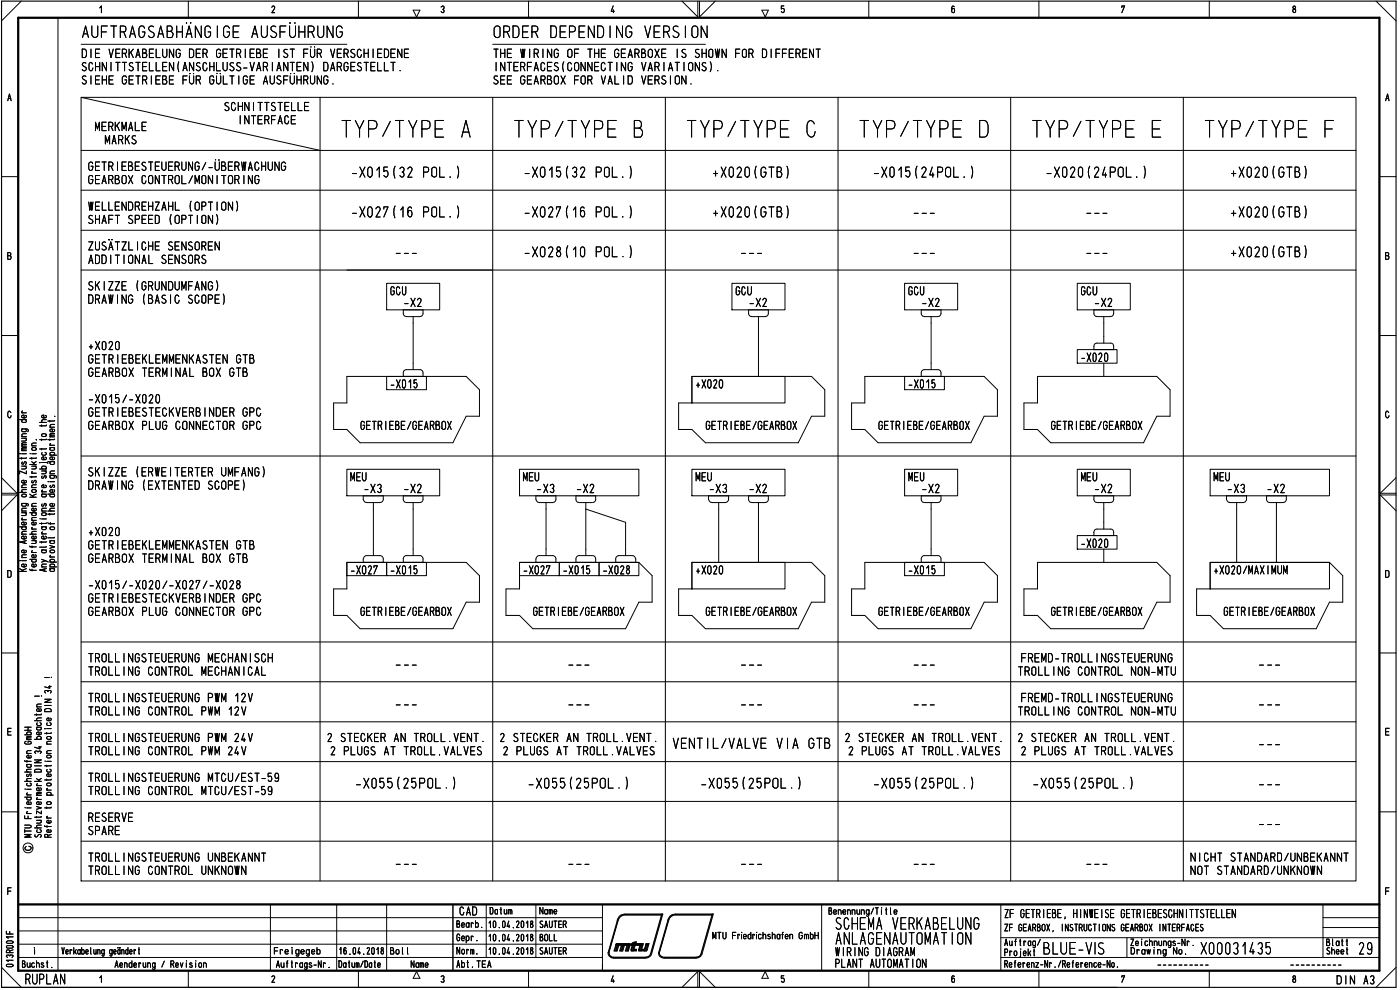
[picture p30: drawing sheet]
<svg xmlns="http://www.w3.org/2000/svg" width="420mm" height="297mm" viewBox="0 0 420 297" stroke-linecap="round" stroke-linejoin="round" font-family="sans-serif">
<defs><g id="words">
<g font-size="7.3">
<text x="106.3" y="41.3">YP/</text>
<text x="122.3" y="38.9">YP_</text>
<text x="158.1" y="41.3">YP/ YP1 B</text>
<text x="209.9" y="41.3">YP/ YP1 G</text>
<text x="261.8" y="41.3">YP/ YP1 D</text>
<text x="313.6" y="41.3">YP/ YP1</text>
<text x="345.1" y="41.3">1</text>
<text x="365.4" y="41.3">YP/ YP1</text>
<text x="396.8" y="41.3">1</text>
</g>
<g font-size="6.2">
<text x="204.8" y="5">\/</text>
<text x="204.8" y="296.1">/\</text>
</g>
<g font-size="5.2">
<text x="24.6" y="11.4">AUFTUGSA3-Ä\G G1 AUSFÜ-RU\G</text>
<text x="148" y="11.4">OR31R 3131\3 \G VlS O\</text>
<text x="258" y="279">lid V.7_.••(A311__U</text>
<text x="250.7" y="283.5">A\LAG:\AUTOldT 0\</text>
<text x="313.1" y="286.5">3LU1-V S</text>
<text x="360.3" y="286.4">x00031435</text>
</g>
<g font-size="4.6">
<text x="105.2" y="53.3">-X015(32 POL.)</text>
<text x="157" y="53.3">-X015(32 POL.)</text>
<text x="213.7" y="53.3">+X020(GTB)</text>
<text x="261.9" y="53.3">-X015(24POL.)</text>
<text x="313.7" y="53.3">-X020(24POL.)</text>
<text x="369.1" y="53.3">+X020(GTB)</text>
<text x="105.2" y="65.3">-X027(16 POL.)</text>
<text x="157" y="65.3">-X027(16 POL.)</text>
<text x="213.7" y="65.3">+X020(GTB)</text>
<text x="273.8" y="65.5">---</text>
<text x="325.6" y="65.5">---</text>
<text x="369.1" y="65.3">+X020(GTB)</text>
<text x="213.7" y="224.7">L/VALVE V A GIB</text>
<text x="106.4" y="236.6">-X055(25POL.)</text>
<text x="158.2" y="236.6">-X055(25POL.)</text>
<text x="210" y="236.6">-X055(25POL.)</text>
<text x="261.9" y="236.6">-X055(25POL.)</text>
<text x="309.7" y="236.6">-X055(25POL.)</text>
<text x="377.4" y="236.6">---</text>
<text x="7.5" y="295.4">RUPLAN</text>
</g>
<g font-size="3.9">
<text x="24.4" y="17.4">DIE VERKABELUNG DER GETRIEBE IST FÜR VERSCHIEDENE</text>
<text x="147.9" y="17.4">THE WIRING OF THE GEARBOXE IS SHOWN FOR DIFFERENT</text>
<text x="24.3" y="21.4">SCHNITTSTELLEN(ANSCHLUSS-VARIANTEN) DARGESTELLT.</text>
<text x="148.4" y="21.4">INTERFACES(CONNECTING VARIATIONS).</text>
<text x="24.3" y="25.4">SIEHE GETRIEBE FÜR GÜLTIGE AUSFÜHRUNG.</text>
<text x="147.8" y="25.4">SEE GEARBOX FOR VALID VERSION.</text>
<text x="67.1" y="33.4">SCHNITTSTELLE</text>
<text x="28.5" y="39.4">MERKMALE</text>
<text x="71.6" y="37.3">INTERFACE</text>
<text x="31.5" y="43.3">MARKS</text>
<text x="26.4" y="51.3">GETRIEBESTEUERUNG/ZBERWACHUNG</text>
<text x="26.4" y="55.3">GEARBOX CONTROL/MONITORING</text>
<text x="26.5" y="63.2">WELLENDREHZAHL (OPTION)</text>
<text x="26.2" y="67.2">SHAFT SPEED (OPTION)</text>
<text x="26.2" y="75.2">ZUSÄTZLICHE SENSOREN</text>
<text x="118.4" y="77.5">---</text>
<text x="159.6" y="77.2">X028(10 POL.)</text>
<text x="222" y="77.5">---</text>
<text x="369.1" y="77.2">+X020(OTB)</text>
<text x="26.5" y="79.2">ADDITIONAL SENSORS</text>
<text x="26.2" y="87.2">SKIZZE (GRUNDUMFANG)</text>
<text x="117.1" y="88.6">GCU</text>
<text x="220.7" y="88.6">GCU</text>
<text x="272.5" y="88.6">GCU</text>
<text x="324.3" y="88.6">GCU</text>
<text x="26.3" y="91.2">DRAWING (BASIC SCORE)</text>
<text x="121" y="92.1">-X2</text>
<text x="125.7" y="95.1">)</text>
<text x="224.6" y="92.1">-X2</text>
<text x="229.3" y="95.1">)</text>
<text x="276.4" y="92.1">-X2</text>
<text x="281.1" y="95.1">)</text>
<text x="328.2" y="92.1">-X2</text>
<text x="333" y="95">)</text>
<text x="26.4" y="105.1">+X020</text>
<text x="26.4" y="109.1">GETRIEBEKLEMMENKASTEN GTB</text>
<text x="26.4" y="113.1">GEARBOX TERMINAL BOX GTB</text>
<text x="324.2" y="108.6">-X020</text>
<text x="116.9" y="116.6">-X015</text>
<text x="208.7" y="116.6">+X020</text>
<text x="272.4" y="116.6">-X015</text>
<text x="26.3" y="121.1">-X015/-X020</text>
<text x="26.4" y="125.1">GETRIEBESTECKVERBINDER OPC</text>
<text x="26.4" y="129">GEARBOX FLUG CONNECTOR OPC</text>
<text x="103.2" y="129">,\GETRIEBE/GEARBOX/</text>
<text x="206.8" y="129">,\GETRIEBE/GEARBOX/</text>
<text x="258.7" y="129">,\GETRIEBE/OEARBOX/</text>
<text x="310.5" y="129">,\GETRIEBE/GEARBOX/</text>
<text x="26.2" y="143">SKIZZE (ERWEITERTER UMFANG)</text>
<text x="26.3" y="147">DRAWING (EXTENTED SCORE)</text>
<text x="105.1" y="144.4">MEU</text>
<text x="109" y="148">-X3</text>
<text x="121" y="148">-X2</text>
<text x="156.9" y="144.4">MEU</text>
<text x="160.8" y="148">-X3</text>
<text x="172.8" y="148">-X2</text>
<text x="208.8" y="144.4">MEU</text>
<text x="212.7" y="148">-X3</text>
<text x="224.6" y="148">-X2</text>
<text x="272.6" y="144.4">MEU</text>
<text x="276.4" y="148">-X2</text>
<text x="324.4" y="144.4">MEU</text>
<text x="328.2" y="148">-X2</text>
<text x="364.2" y="144.4">MEU</text>
<text x="368.1" y="148">-X3</text>
<text x="380" y="148">-X2</text>
<text x="26.4" y="160.9">+X020</text>
<text x="26.4" y="164.9">GETRIEBEKLEMMENKASTEN GTB</text>
<text x="324.2" y="164.4">-X020</text>
<text x="26.4" y="168.9">GEARBOX TERMINAL BOX GTB</text>
<text x="105" y="172.4">-X027</text>
<text x="108.8" y="168.9">r</text>
<text x="116.9" y="170.9">-X015</text>
<text x="120.8" y="168.9">r</text>
<text x="156.8" y="172.4">-X0271</text>
<text x="160.6" y="168.9">r</text>
<text x="168.8" y="172.4">-X015</text>
<text x="180.7" y="172.4">-X028</text>
<text x="208.7" y="172.4">+X020</text>
<text x="272.4" y="172.4">-X015</text>
<text x="364.2" y="172.4">+X020/MAXIMUM</text>
<text x="26.3" y="176.9">-X015/-X020/-X027/-X028</text>
<text x="26.4" y="180.8">GETRIEBESTECKVERBINDER OPC</text>
<text x="26.4" y="184.8">GEARBOX PLUG CONNECTOR OPC</text>
<text x="103.7" y="184.8">,\ GETRIEBE/GEARBOX/</text>
<text x="155.5" y="184.8">,\ GETRIEBE/GEARBOX/</text>
<text x="207.2" y="184.8">,\ GETRIEBE/GEARBOX/</text>
<text x="259.1" y="184.8">,\ GETRIEBE/GEARBOX/</text>
<text x="311" y="184.8">,\ GETRIEBE/HARBOX/</text>
<text x="362.3" y="184.8">,\GETRIEBE/GEARBOX/</text>
<text x="26.4" y="198.8">TROLLINGSTEUERUNG MECHANISCH</text>
<text x="26.4" y="202.8">TROLLING CONTROL MECHANICAL</text>
<text x="118.4" y="201.1">---</text>
<text x="170.2" y="201.1">---</text>
<text x="222" y="201.1">---</text>
<text x="273.8" y="201.1">---</text>
<text x="305.4" y="202.8">TROLLING CONTROL NON-MTU</text>
<text x="306.3" y="198.8">FREMD-TROLLINGSTEUERUNG</text>
<text x="377.4" y="201.1">---</text>
<text x="26.4" y="210.7">TROLLINGSTEUERUNG PWM 12V</text>
<text x="26.4" y="214.7">TROLLING CONTROL PWM 12V</text>
<text x="118.8" y="211.7">___</text>
<text x="170.6" y="211.7">___</text>
<text x="274.2" y="211.7">___</text>
<text x="305.4" y="214.7">TROLLING CONTROL NON-MTU</text>
<text x="306.3" y="210.7">FREMD-TROLLINGSTEUERUNG</text>
<text x="377.4" y="213.3">---</text>
<text x="26.4" y="222.7">TROLLINGSTEUERUNG PWM 24V</text>
<text x="26.4" y="226.7">TROLLING CONTROL PWM 24V</text>
<text x="98" y="222.7">2 STECKER AN TROLL.VENT.</text>
<text x="99" y="226.7">2 FLUGS AT TROLL.VALVES</text>
<text x="149.9" y="222.7">2 STECKER AN TROLL.VENT.</text>
<text x="150.8" y="226.7">2 FLUGS AT TROLL.VALVES</text>
<text x="201.9" y="224.7">VE\T</text>
<text x="253.4" y="222.7">2 STECKER AN TROLL.VENT.</text>
<text x="254.4" y="226.7">2 FLUGS AT TROLL.VALVES</text>
<text x="305.3" y="222.7">2 STECKER AN TROLL.VENT.</text>
<text x="306.2" y="226.7">2 FLUGS AT TROLL.VALVES</text>
<text x="26.4" y="234.6">TROLLINGSTEUERUNG MTCU/EST-59</text>
<text x="26.4" y="238.6">TROLLING CONTROL MTCU/EST-59</text>
<text x="26.2" y="250.6">SPARE</text>
<text x="26.4" y="246.6">RESERVE</text>
<text x="26.4" y="258.6">TROLLINGSTEUERUNG UNBEKANNT</text>
<text x="26.4" y="262.6">TROLLING CONTROL UNKNOWN</text>
<text x="222.4" y="259.5">___</text>
<text x="326.1" y="259.2">___</text>
<text x="357.2" y="258.6">NICHT STANDARD/UNBEKANNT</text>
<text x="357.2" y="262.6">NOT STANDARD/UNKNOWN</text>
<text x="137.8" y="274.7">CAD</text>
<text x="301.3" y="275.5">ZF GETRIEBE, HINWEISE GETRIEBESCHNITTSTELLEN</text>
<text x="250.7" y="286.9">WIRING DIAGRAM</text>
<text x="250.4" y="290.4">PLANT AUTOMATION</text>
<text x="401" y="295.4">DIN A3</text>
</g>
<g font-size="3.2">
<text x="328" y="105.1">(</text>
<text x="333.3" y="105.1">1</text>
<text x="108.8" y="150.8">l</text>
<text x="114.4" y="150.8">J</text>
<text x="120.8" y="150.9">l</text>
<text x="126.3" y="150.9">)</text>
<text x="160.6" y="150.8">l</text>
<text x="166.2" y="150.8">J</text>
<text x="172.7" y="150.9">l</text>
<text x="178.1" y="150.9">)</text>
<text x="212.4" y="150.8">l</text>
<text x="218" y="150.8">J</text>
<text x="224.5" y="150.9">l</text>
<text x="230" y="150.9">)</text>
<text x="276.3" y="150.9">l</text>
<text x="281.8" y="150.9">)</text>
<text x="328.1" y="150.8">l</text>
<text x="333.7" y="150.8">J</text>
<text x="367.9" y="150.9">l</text>
<text x="373.4" y="150.8">J</text>
<text x="379.9" y="150.8">l</text>
<text x="385.5" y="150.7">J</text>
<text x="328" y="160.9">(</text>
<text x="333.3" y="160.9">1</text>
<text x="172.6" y="168.9">(</text>
<text x="184.5" y="168.9">(</text>
<text x="189.6" y="168.9">1,</text>
<text x="146.9" y="274.3">Datum</text>
<text x="161.9" y="274.4">Name</text>
<text x="248.6" y="274.5">Benennung/Title</text>
<text x="136.9" y="278.4">Bearb.</text>
<text x="146.3" y="278.4">10.04.2018</text>
<text x="161.9" y="278.4">SAUTER</text>
<text x="213.7" y="281.9">MTU Friedrichshafen GmbH</text>
<text x="250.6" y="278.4">SC</text>
<text x="255.8" y="278.4">—</text>
<text x="301.4" y="279.5">ZF GEARBOX,</text>
<text x="318.6" y="279.5">INSTRUGT IONS GEARBOX INTERFACES</text>
<text x="10.1" y="286.4">I</text>
<text x="18.4" y="286.4">Verkabelung geändert</text>
<text x="82.2" y="286.4">Freigegeb</text>
<text x="101.5" y="286.4">16.04.2018</text>
<text x="117" y="286.4">Bol I</text>
<text x="136.9" y="282.4">Gebr.</text>
<text x="137" y="286.4">Norm.</text>
<text x="146.3" y="282.4">10.04.2018</text>
<text x="146.3" y="286.4">10.04.2018</text>
<text x="161.9" y="286.4">SAUTER</text>
<text x="161.9" y="282.4">BOLL</text>
<text x="301.4" y="283.8">Auftrag/</text>
<text x="301.4" y="287">Proje t</text>
<text x="339.2" y="283.9">Zeichnungs-Nr . ,,</text>
<text x="339.3" y="286.4">DrawingNo.</text>
<text x="398" y="283.9">Blatt</text>
<text x="398" y="286.4">Sheet</text>
<text x="6.5" y="290.4">Buchst.</text>
<text x="34.3" y="290.4">Aenderung / Revision</text>
<text x="82.8" y="290.4">Auftrags-Nr.</text>
<text x="101.5" y="290.4">Datum/Date</text>
<text x="123.2" y="290.4">Name</text>
<text x="136.9" y="290.4">Abt.TEA</text>
<text x="301.4" y="290.4">Referenz-Nr./Reference-No.</text>
</g>
<g font-size="3.1">
<text x="8" y="171.6" transform="rotate(-90 8 171.6)">Keine Aenderung ohne Zustimmung der</text>
<text x="11" y="171.4" transform="rotate(-90 11 171.4)">federfuehrenden Konstruktion.</text>
<text x="14.1" y="171.6" transform="rotate(-90 14.1 171.6)">Any alterations are subiect to the</text>
<text x="16.5" y="171.6" transform="rotate(-90 16.5 171.6)">approval of the design department.</text>
<text x="9.5" y="251.4" transform="rotate(-90 9.5 251.4)">MTU Friedrichshafen GmbH</text>
<text x="12.5" y="251.4" transform="rotate(-90 12.5 251.4)">Schutzvermerk DIN 34 beachten</text>
<text x="15.5" y="251.4" transform="rotate(-90 15.5 251.4)">Rotor to protection notice DIN 34 !</text>
</g>
</g></defs>
<g fill="none" stroke="#000" stroke-width=".3">
<path d="M6.4 .3l-5.9 6M17.4 5.3v286M24.3 13.3h79.8M29.9 2.4l.5-.6v2M56.5 .3v5M81.6 2.2l.3-.4 .5 .2v.5l-.8 1.3h.8M107.6 .3v5M124 3h2l-1 2.1zM132.4 2.1a.47 .47 0 0 1 .7-.2 .47 .47 0 0 1 0 .7l-.2 .2a.49 .49 0 0 1 .3 .8 .49 .49 0 0 1-.8-.1M147.9 13.3h63.8M158.6 .3v5M184 1.8l-.6 1.6h1"/>
<path d="M184.1 3v.8M214.7 .3l-4.8 4.8M228.6 3h2l-.9 2.1zM235.2 1.8h-.7v.9l.6-.2a.59 .59 0 0 1 .3 .8 .59 .59 0 0 1-.7 .3l-.2-.1M260.7 .3v5M286.4 2l-.4-.2-.4 .5v1.2l.6 .3a.8 .8 0 0 0 0-1.3l-.5 .1-.1 .4M311.8 .3v5M336.7 2.3v-.5h.8l-.8 2M362.9 .3v5M388.2 1.9a.72 .72 0 0 0 .6 1.1l-.1 .6-.3 .2-.4-.3v-.5a.65 .65 0 0 0 .7-.5 .65 .65 0 0 0-.3-.7zM413 .3l6 6M2.3 30.2l.5-2 .5 2"/>
<path d="M2.5 29.5h.8M24.3 29.2l71.8 15.9M96.1 29.2v235.1M147.9 29.2v235.1M199.7 29.2v235.1M251.5 29.2v235.1M303.3 29.2v235.1M355.1 29.2v235.1M415.8 30.2l.6-2 .5 2M416 29.5h.8M.5 53h5M24.3 45.1h382.7"/>
<path d="M24.3 57.1h382.7M414 53h5M2.3 76.7l1 .2v.4l-.2 .5h-.8v-2l.9 .1v.6l-.3 .2M24.3 69.1h382.7M415.8 76.7l1 .2 .1 .4-.3 .5h-.8v-2l.9 .1v.6l-.3 .2M24.3 81h382.7M124 96.9v12.1M227.6 96.9v16M279.4 96.9v12.1M331.3 96.9v4M.5 100.7h5M104.1 112.9h35.8l4 4v8h-4l-4 7.9h-27.8l-4-3.9h-4v-8h4z"/>
<path d="M207.6 112.9h35.9l4 4v8h-4l-3.9 7.9h-27.9l-4.1-3.9h-3.9v-8h3.9zM259.5 112.9h35.9l3.9 4v8h-3.9l-4 7.9h-27.9l-4-3.9h-3.9v-8h3.9zM311.4 112.9h35.8l4 4v8h-4l-4 7.9h-27.9l-3.9-3.9h-4.1v-8h4.1zM331.3 109v3.9M414 100.7h5M3.3 123.8a.48 .48 0 0 0-.6-.4 .48 .48 0 0 0-.4 .6v.7l.4 .6h.4l.2-.6M24.3 136.8h382.7M416.8 123.8a.48 .48 0 0 0-.6-.4 .48 .48 0 0 0-.4 .6v.7l.4 .6h.4l.3-.6M.5 148.5h4.6l-4.6 4.7M.5 143.3l4.6 4.7h-4.6M112.1 152.7v12.1M124 152.7v12.1"/>
<path d="M163.9 152.7v12.1M215.7 152.7v16M227.6 152.7v16M279.4 152.7v12.1M331.3 152.7v4M371.1 152.7v16M383.1 152.7v16M419 148.5h-4.8l4.8 4.7M419 143.3l-4.8 4.7h4.8M2.3 171.2h.6l.4 .4v1.2l-.4 .4h-.6zM104.1 168.7h35.8l4 4v8h-4l-4 7.9h-27.8l-4-3.9h-4v-8h4zM155.9 168.7h35.8l4 4v8h-4l-4 7.9h-27.8l-4-3.9h-4.1v-8h4.1z"/>
<path d="M175.8 164.8v-12.1l11.9 4v8.1M207.6 168.7h35.9l4 4v8h-4l-3.9 7.9h-27.9l-4.1-3.9h-3.9v-8h3.9zM259.5 168.7h35.9l3.9 4v8h-3.9l-4 7.9h-27.9l-4-3.9h-3.9v-8h3.9zM311.4 168.7h35.8l4 4v8h-4l-4 7.9h-27.9l-3.9-3.9h-4.1v-8h4.1zM331.3 164.8v3.9M363.2 168.7h35.8l4 4v8h-4l-4 7.9h-27.8l-4-3.9h-4.1v-8h4.1zM415.8 171.2h.6l.5 .4v1.2l-.5 .4h-.6zM.5 195.9h5M24.3 192.6h382.7M414 195.9h5M2.3 219.5h1M3.3 218.5h-1v2.1h1"/>
<path d="M10.4 208.9h1.4M24.3 204.6h382.7M24.3 216.6h382.7M415.8 219.5h1M416.9 218.5h-1.1v2.1h1.1M24.3 228.5h382.7M.5 243.6h5M24.3 240.5h382.7M24.3 252.4h382.7M414 243.6h5M1.9 279.4v.8h2M2.3 267.4h1"/>
<path d="M2.9 279.5v.7M3.3 266.4h-1v2M5.5 275.3h175.3M5.5 279.3h175.3M81.2 271.4v19.9M101 271.4v19.9M116 271.4v19.9M145.9 271.4v15.9M160.8 271.4v15.9M180.8 271.4v19.9M246.6 271.4v19.9M300.4 271.4v19.8"/>
<path d="M397 271.4v15.9M397 278.3h17M397 275.3h17M415.8 267.4h1M416.9 266.4h-1.1v2M.5 290.2l5.9 6M1.9 282.6l.4-.3h1.2l.4 .5-.3 .2h-1.4zM2 283.9l1.6-.2 .3 .4-.3 .4h-1.4l-.3-.4zM2.1 289.4l1.5-.1a.38 .38 0 0 1 .3 .4 .38 .38 0 0 1-.4 .4l-1.4-.1-.2-.3zM2.2 287.3l-.3-.4a.55 .55 0 0 1 .5-.4 .55 .55 0 0 1 .5 .4 .48 .48 0 0 1 .6-.4 .48 .48 0 0 1 .4 .5l-.3 .3M2.9 285.8v-.6a.55 .55 0 0 0-.5-.2 .55 .55 0 0 0-.5 .4v.4h2M3.9 288.1h-2l.6 .4"/>
<path d="M3.9 281.1h-2l.6 .4M3.9 285l-1 .3M5.5 287.3h175.3M5.5 283.3h175.3M29.9 293.4l.5-.6v1.9M56.5 291.3v4.9M81.6 293.1l.3-.3 .5 .1v.6l-.8 1.2h.8M107.6 291.3v4.9M125 291.5l1 2h-2zM132.4 293a.5 .5 0 0 1 .8 0 .5 .5 0 0 1-.3 .8 .49 .49 0 0 1 .3 .8 .49 .49 0 0 1-.8-.1M158.6 291.3v4.9M184 292.8l-.6 1.6h1"/>
<path d="M184.1 294v.7M209.9 291.5l4.8 4.7M229.7 291.5l.9 2h-2zM235.2 292.8h-.7v.8a.61 .61 0 0 1 .9 .4 .61 .61 0 0 1-.7 .7l-.2-.3M260.7 291.3v4.9M286.4 293l-.5-.2-.3 .5 .1 1.3h.7v-1l-.4-.1-.3 .1-.1 .4M300.4 287.3h113.6M300.4 281.3h113.6M311.8 291.3v4.9M336.7 293.2v-.4h.8l-.8 1.9M338.2 281.3v6M362.9 291.3v4.9"/>
<path d="M388.2 292.9a.72 .72 0 0 0 .6 1v.6l-.2 .2-.6-.2v-.6a.69 .69 0 0 0 .6-.4 .69 .69 0 0 0 0-.7zM419 290.2l-6 6"/>
<circle cx="8.4" cy="254.4" r="1.49"/>
</g>
<path d="M.5 .3h418.5v295.9h-418.5z" fill="none" stroke="#000" stroke-width=".34"/>
<path d="M5.5 5.3h408.5v286h-408.5zM5.5 271.4h408.5" fill="none" stroke="#000" stroke-width=".68"/>
<path d="M135.9 271.4v19.9" fill="none" stroke="#000" stroke-width=".42"/>
<path d="M10.4 208.9h1.4M12.5 208.9h.1" fill="none" stroke="#000" stroke-width=".3"/>
<g fill="none" stroke="#000" stroke-width=".3">
<path d="M24.3 29.2h382.7v235.1h-382.7zM102.7 36.2h2.5M118.7 36.2h2.4M139 39.6h1.7M154.5 36.2h2.5M206.3 36.2h2.5M258.1 36.2h2.5M309.9 36.2h2.6M361.7 36.2h2.6M138.6 41.1l1.2-4.9 1.3 4.9M157.6 76h1.2M274.4 76h1.1"/>
<path d="M276.7 76h1.3M279.2 76h1.2M326.2 76h1.2M328.5 76h1.3M331 76h1.2M116 85h16v8h-16zM121 93v1.2l.5 .7 4.5 .1M124 95v1.9M219.7 85h15.9v8h-15.9zM224.7 93v1.2l.5 .7 4.5 .1M227.6 95v1.9M271.5 85h15.9v8h-15.9z"/>
<path d="M276.5 93v1.2l.5 .7 4.5 .1M279.4 95v1.9M323.3 85h15.9v8h-15.9zM328.3 93v1.2l.5 .7 4.4 .1M331.3 95v1.9M116 112.9h12v4h-12zM121.2 111.3l.6-.4h4.4l.6 .4 .2 .4v1.2h-6zM124 109v1.9M207.6 112.9h28v8h-28zM271.5 112.9h11.9v4h-11.9zM276.6 111.3l.6-.4h4.4l.6 .4 .2 .4v1.2h-5.9zM279.4 109v1.9"/>
<path d="M323.3 104.9h11.9v4.1h-11.9zM328.3 104.9h5.9M329.2 103h4M331.3 100.9v2.1M104.1 140.8h27.9v8h-27.9zM110 150.8h4M112.1 150.8v1.9M122 150.8h4M124 150.8v1.9M155.9 140.8h35.8v8h-35.8zM161.8 150.8h4M163.9 150.8v1.9"/>
<path d="M173.8 150.8h4M175.8 150.8v1.9M207.6 140.8h28v8h-28zM213.7 150.8h3.9M215.7 150.8v1.9M225.6 150.8h4.1M227.6 150.8v1.9M271.5 140.8h15.9v8h-15.9zM277.4 150.8h4.1M279.4 150.8v1.9M323.3 140.8h15.9v8h-15.9zM329.2 158.7h4"/>
<path d="M329.2 150.8h4M331.3 150.8v1.9M331.3 156.7v2M363.2 140.8h35.8v8h-35.8zM369.1 150.8h4M371.1 150.8v1.9M381 150.8h4M383.1 150.8v1.9M104.1 168.7h11.9v4h-11.9zM110 166.7h4.3l.7 .8v1.2h-6M112.1 164.8v1.9M116 168.7h12v4h-12z"/>
<path d="M122 166.7l4.4 .1 .6 .7v1.2h-6M124 164.8v1.9M155.9 168.7h12v4h-12zM161.8 166.7h4.3l.7 .8v1.2M163.9 164.8v1.9M167.9 168.7h11.9v4h-11.9zM173.8 166.7h4M175.8 164.8v1.9M177.8 166.7l.5 .1 .5 .7v1.2h-6M179.8 168.7h11.9v4h-11.9zM184.8 168.7h6M185.8 166.7h4"/>
<path d="M187.7 164.8v1.9M207.6 168.7h28v8h-28zM271.5 168.7h11.9v4h-11.9zM277 166.8h4.9l.5 .7v1.2h-5.9v-1.2zM279.4 164.8v1.9M323.3 160.7h11.9v4.1h-11.9zM328.3 160.7h5.9M363.2 168.7h35.8v8h-35.8zM12.5 208.9h.1M222.5 211.5h1.2M224.9 211.5h1.3M227.4 211.5h1.2"/>
<path d="M378 223.4h1.2M380.4 223.4h1.2M382.8 223.4h1.2M8.7 253.9a.6 .6 0 0 1 .7 .6 .6 .6 0 0 1-.6 .6h-.8l-.4-.3-.1-.5 .3-.3M118.9 259.3h1.2M121.4 259.3h1.2M123.7 259.3h1.2M170.7 259.3h1.2M173.1 259.3h1.3M175.6 259.3h1.1M274.4 259.3h1.1M276.7 259.3h1.3"/>
<path d="M279.2 259.3h1.2M378 247.4h1.2M380.4 247.4h1.2M382.8 247.4h1.2M187.6 274.5l-1.2 .4-.6 .6-3 10.3M187.6 274.6h10.9M198.6 274.2l-3.4 12.1-.4 .6-1 .3h-10l-.8-.5-.2-1M198.8 274.4h-11.2l-1.3 .4-.8 1.1-2.8 9.9M198.8 274.2l-3.4 12.1-.5 .6-.8 .4h-10.3l-.9-.6-.2-1M202.7 274.5l-1.2 .4-.5 .6-3.1 10.3M202.7 274.6h11M213.7 274.2l-3.3 12.1-.5 .6-1 .3h-10l-.7-.5-.3-1"/>
<path d="M213.9 274.4h-11.2a2.28 2.28 0 0 0-2.2 2l-2.7 9.4M213.9 274.2l-3.5 12.1M291.4 275.3v3.5l-1.5-3.5v3.5M293.8 276a.72 .72 0 0 0-.8-.7 .72 .72 0 0 0-.7 .8v1.9a.68 .68 0 0 0 .4 .7 .68 .68 0 0 0 .7-.1l.4-1.5h-.6M.5 296.2h334.7M180.8 289.3v2h2M182.5 285.8l3-10.4a2.01 2.01 0 0 1 2.1-1.2h11.3l-3.4 12.1a1.74 1.74 0 0 1-1.7 1.1M182.5 285.7a1.57 1.57 0 0 0 1.6 1.7M184.1 287.5h9.7M184.8 283.6h4.3M184.9 283.3l.1-.2h4l.2 .2M184.9 283.3l-.6 2h.9l.5-1.7"/>
<path d="M184.9 283.3h4.3M184.9 283.4h4.2M185 283.5h4.1M185 283.2h4.1M185 283.6l-.6 1.7M185.2 283.6l-.5 1.7M185.4 283.6l-.5 1.7M185.5 283.6l-.5 1.7M186.5 283.6l-.5 1.7h.9l.5-1.7M186.6 283.6l-.5 1.7M186.9 283.6l-.5 1.7M187.1 283.6l-.5 1.7"/>
<path d="M187.2 283.6l-.5 1.7M188.3 283.6l-.5 1.7M188.6 283.6l-.5 1.7M188.8 283.6l-.5 1.7M188.9 283.6l-.5 1.7M189.2 283.3l-.6 2h-.9l.5-1.7M189.4 283.3h3.5M189.4 283.5h3.5M189.4 283.4h3.5M189.5 283.2h3.5M189.9 283.6l-.5 1.6M189.9 283h.9"/>
<path d="M189.9 282.9h.9M190 282.8h.9M190 283.6l-.5 1.7M190.3 284.8h.8l-.1 .5h-1.6l.5-2.5 1.1-.3-.9 2.8M190.3 283.6l-.5 1.7M190.3 284.9h.7M190.3 285h.7M190.3 285.1h.7M190.3 285.2h.7M190.4 282.7h.5M190.5 283.6l-.6 1.7M192.1 283.6l-.4 1.7h2.2"/>
<path d="M192.2 283.6l-.5 1.6M192.3 283.6l-.5 1.7M192.5 285.2h.8M192.6 284.8h.8M192.6 284.9h.8M192.6 285h.7M192.6 285.1h.7M192.6 283.6l-.5 1.7M192.7 283.6l-.5 1.7M192.9 283.6l-.4 1.7M193 283.1h-3.5l-.1 .5h3.5M193.1 283.1l-.2 .5"/>
<path d="M193.8 283.6h.8M193.8 283.6l-.5 1.7M193.8 283.3h.8M193.8 283.5h.8M193.8 283.4h.8M193.8 283.1v.5M193.9 283.1h.9l-.2 .5M193.9 283.2h.9M194 283.6l-.5 1.7M194.3 283.6l-.5 1.7M194.4 283.6l-.5 1.7M194.6 283.6l-.3 1.4-.4 .3"/>
<path d="M197.7 285.8l3-10.4a2.01 2.01 0 0 1 2-1.2h11.4l-3.4 12.1a1.74 1.74 0 0 1-1.8 1.1M197.7 285.7l.2 1.2 .9 .5h.5M197.8 285.7l.3 1 .8 .6h10.4l.7-.4 .5-.6M199.3 287.5h9.6M347.5 289.6h.9M349.1 289.6h.8M350.7 289.6h.8M352.3 289.6h.8M353.9 289.6h.8M355.5 289.6h.7M357.1 289.6h.7M358.6 289.6h.9"/>
<path d="M360.2 289.6h.8M361.8 289.6h.8M387.4 289.6h.8M389 289.6h.8M390.5 289.6h.9M392.1 289.6h.9M393.7 289.6h.8M395.4 289.6h.7M396.9 289.6h.8M398.5 289.6h.7M400.1 289.6h.8M401.7 289.6h.8"/>
<path d="M408 283.5l.5-.7h.2a.94 .94 0 0 1 .4 1.4l-1.1 2.1h1.2M411.7 284.2l-.3 .6-.3 .2a1.2 1.2 0 0 1-.7-1.1 1.2 1.2 0 0 1 .7-1.1l.3 .2 .3 .5-.1 2.3-.3 .5-.7-.1-.2-.3"/>
</g>
<use href="#words"/>
</svg>
